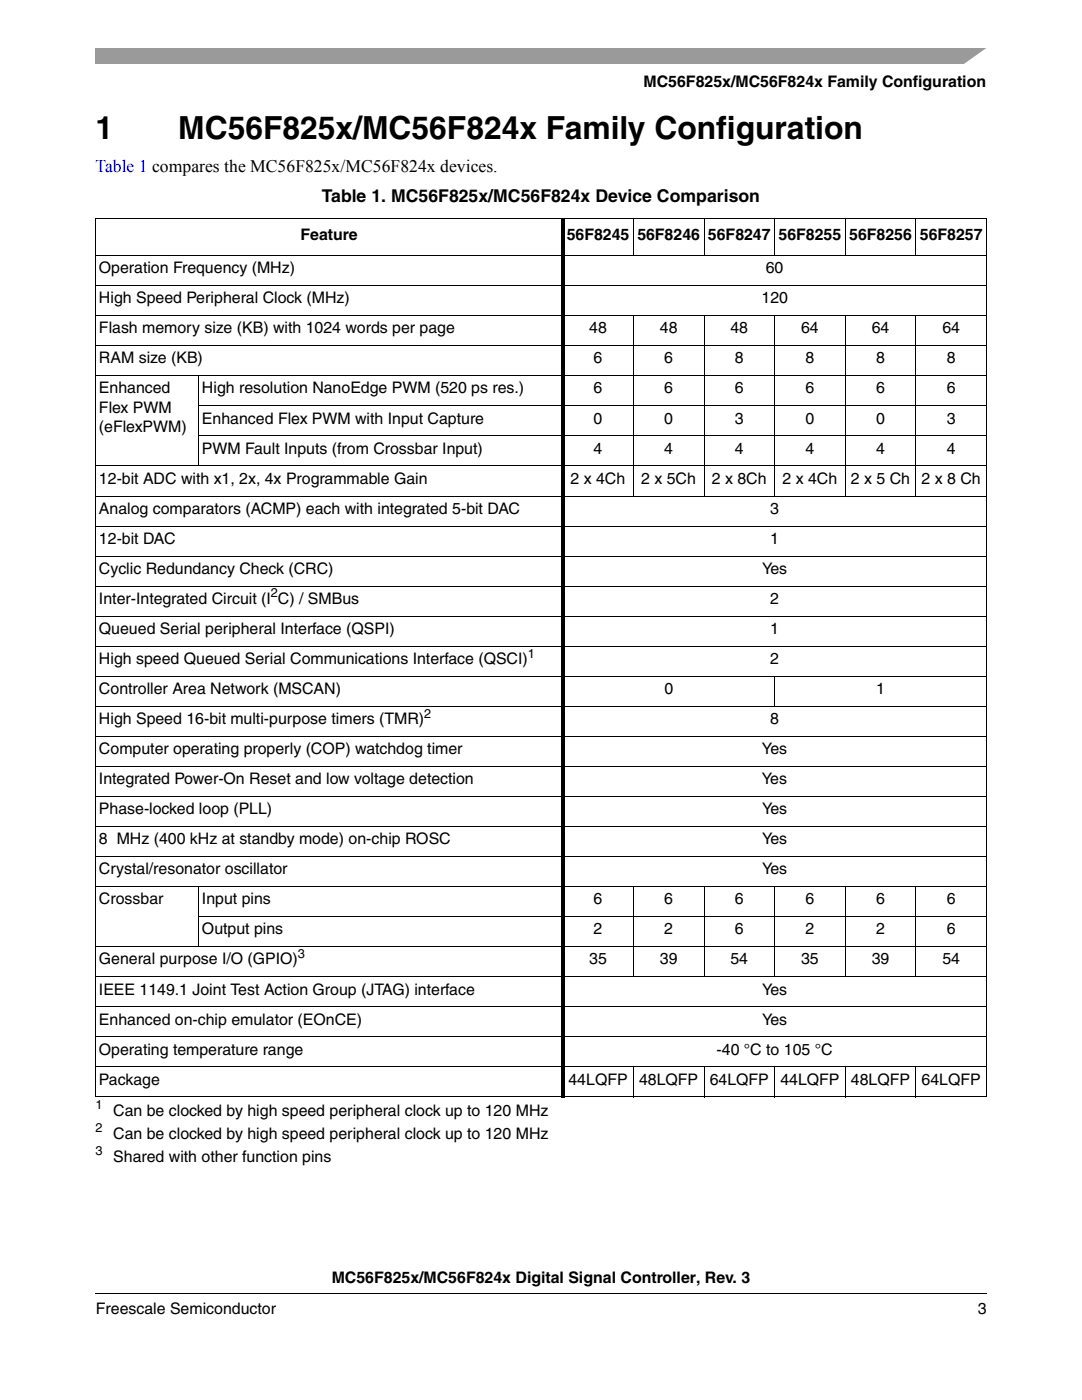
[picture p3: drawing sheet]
<svg xmlns="http://www.w3.org/2000/svg" width="216mm" height="279mm" viewBox="0 0 216 279" stroke-linecap="round" stroke-linejoin="round" font-family="sans-serif">
<defs><g id="words">
<g font-size="6.3">
<text x="19" y="27.7">1</text>
<text x="35.6" y="27.7">MC56F825x/MC56F824x Family Configuration</text>
</g>
<text font-size="3.5" fill="#0000b3" x="19" y="34.3">Table 1 compares the MC56F825x/MC56F824x devices.</text>
<text font-size="3.5" x="64.2" y="40.3">Table 1. MC56F825x/MC56F824x Device Comparison</text>
<g font-size="3.2">
<text x="128.4" y="17.4">MC56F825x/MC56F824x Family Configuration</text>
<text x="59.9" y="47.8">Feature</text>
<text x="113.1" y="47.8">56F8245 56F8246 56F8247 56F8255 56F8256 56F8257</text>
<text x="19.7" y="54.5">Operation Frequency (MHz)</text>
<text x="152.8" y="54.5">60</text>
<text x="19.7" y="60.5">High Speed Peripheral Clock (MHz)</text>
<text x="152" y="60.5">120</text>
<text x="19.7" y="66.5">Flash memory size (KB) with 1024 words per page</text>
<text x="117.6" y="66.5">48</text>
<text x="131.6" y="66.5">48</text>
<text x="145.7" y="66.5">48</text>
<text x="159.8" y="66.5">64</text>
<text x="173.9" y="66.5">64</text>
<text x="188" y="66.5">64</text>
<text x="19.7" y="72.5">RAM size (KB)</text>
<text x="118.4" y="72.5">6</text>
<text x="132.5" y="72.5">6</text>
<text x="146.6" y="72.5">8</text>
<text x="160.7" y="72.5">8</text>
<text x="174.8" y="72.5">8</text>
<text x="188.9" y="72.5">8</text>
<text x="19.7" y="78.5">Enhanced</text>
<text x="19.7" y="82.4">Flex PWM</text>
<text x="40.3" y="78.5">High resolution NanoEdge PWM (520 ps res.)</text>
<text x="118.4" y="78.5">6</text>
<text x="132.5" y="78.5">6</text>
<text x="146.6" y="78.5">6</text>
<text x="160.7" y="78.5">6</text>
<text x="174.8" y="78.5">6</text>
<text x="188.9" y="78.5">6</text>
<text x="19.7" y="86.3">(eFlexPWM)</text>
<text x="40.3" y="84.5">Enhanced Flex PWM with Input Capture</text>
<text x="118.4" y="84.5">0</text>
<text x="132.5" y="84.5">0</text>
<text x="146.6" y="84.5">3</text>
<text x="160.7" y="84.5">0</text>
<text x="174.8" y="84.5">0</text>
<text x="188.9" y="84.5">3</text>
<text x="40.3" y="90.5">PWM Fault Inputs (from Crossbar Input)</text>
<text x="118.4" y="90.5">4</text>
<text x="132.5" y="90.5">4</text>
<text x="146.6" y="90.5">4</text>
<text x="160.7" y="90.5">4</text>
<text x="174.8" y="90.5">4</text>
<text x="188.9" y="90.5">4</text>
<text x="19.7" y="96.5">12-bit ADC with x1, 2x, 4x Programmable Gain</text>
<text x="113.9" y="96.5">2 x 4Ch</text>
<text x="127.9" y="96.5">2 x 5Ch</text>
<text x="142" y="96.5">2 x 8Ch</text>
<text x="156.1" y="96.5">2 x 4Ch</text>
<text x="169.8" y="96.5">2 x 5 Ch</text>
<text x="183.9" y="96.5">2 x 8 Ch</text>
<text x="19.7" y="102.5">Analog comparators (ACMP) each with integrated 5-bit DAC</text>
<text x="153.7" y="102.5">3</text>
<text x="19.7" y="108.5">12-bit DAC</text>
<text x="153.7" y="108.5">1</text>
<text x="19.7" y="114.5">Cyclic Redundancy Check (CRC)</text>
<text x="152.1" y="114.5">Yes</text>
<text x="19.7" y="120.5">Inter-Integrated Circuit (I C) / SMBus</text>
<text x="153.7" y="120.5">2</text>
<text x="19.7" y="126.5">Queued Serial peripheral Interface (QSPI)</text>
<text x="153.7" y="126.5">1</text>
<text x="19.7" y="132.5">High speed Queued Serial Communications Interface (QSCI)</text>
<text x="153.7" y="132.5">2</text>
<text x="19.7" y="138.5">Controller Area Network (MSCAN)</text>
<text x="132.6" y="138.5">0</text>
<text x="174.9" y="138.5">1</text>
<text x="19.7" y="144.5">High Speed 16-bit multi-purpose timers (TMR)</text>
<text x="153.7" y="144.5">8</text>
<text x="19.7" y="150.5">Computer operating properly (COP) watchdog timer</text>
<text x="152" y="150.5">Yes</text>
<text x="19.7" y="156.5">Integrated Power-On Reset and low voltage detection</text>
<text x="152" y="156.5">Yes</text>
<text x="19.7" y="162.5">Phase-locked loop (PLL)</text>
<text x="152.1" y="162.5">Yes</text>
<text x="19.7" y="168.5">8 MHz (400 kHz at standby mode) on-chip ROSC</text>
<text x="152.1" y="168.5">Yes</text>
<text x="19.7" y="174.5">Crystal/resonator oscillator</text>
<text x="152.1" y="174.5">Yes</text>
<text x="19.7" y="180.5">Crossbar</text>
<text x="40.3" y="180.5">Input pins</text>
<text x="118.4" y="180.5">6</text>
<text x="132.5" y="180.5">6</text>
<text x="146.6" y="180.5">6</text>
<text x="160.7" y="180.5">6</text>
<text x="174.8" y="180.5">6</text>
<text x="188.9" y="180.5">6</text>
<text x="40.3" y="186.5">Output pins</text>
<text x="118.4" y="186.5">2</text>
<text x="132.5" y="186.5">2</text>
<text x="146.6" y="186.5">6</text>
<text x="160.7" y="186.5">2</text>
<text x="174.8" y="186.5">2</text>
<text x="188.9" y="186.5">6</text>
<text x="19.7" y="192.5">General purpose I/O (GPIO)</text>
<text x="117.6" y="192.5">35</text>
<text x="131.7" y="192.5">39</text>
<text x="145.8" y="192.5">54</text>
<text x="159.9" y="192.5">35</text>
<text x="173.9" y="192.5">39</text>
<text x="188" y="192.5">54</text>
<text x="19.7" y="198.5">IEEE 1149.1 Joint Test Action Group (JTAG) interface</text>
<text x="152.1" y="198.5">Yes</text>
<text x="19.7" y="204.5">Enhanced on-chip emulator (EOnCE)</text>
<text x="152.1" y="204.5">Yes</text>
<text x="19.7" y="210.5">Operating temperature range</text>
<text x="143" y="210.5">-40 °C to 105 °C</text>
<text x="19.7" y="216.5">Package</text>
<text x="113.4" y="216.5">44LQFP</text>
<text x="127.5" y="216.5">48LQFP</text>
<text x="141.6" y="216.5">64LQFP</text>
<text x="155.7" y="216.5">44LQFP</text>
<text x="169.8" y="216.5">48LQFP</text>
<text x="183.9" y="216.5">64LQFP</text>
<text x="22.6" y="222.6">Can be clocked by high speed peripheral clock up to 120 MHz</text>
<text x="22.6" y="227.2">Can be clocked by high speed peripheral clock up to 120 MHz</text>
<text x="22.6" y="231.8">Shared with other function pins</text>
<text x="66.2" y="256.1">MC56F825x/MC56F824x Digital Signal Controller, Rev. 3</text>
<text x="19.1" y="262.2">Freescale Semiconductor</text>
<text x="195.1" y="262.2">3</text>
</g>
<g font-size="2.5">
<text x="54.1" y="119.2">2</text>
<text x="105.3" y="131.2">1</text>
<text x="84.6" y="143.2">2</text>
<text x="59.5" y="191.2">3</text>
<text x="19" y="221.4">1</text>
<text x="19" y="226">2</text>
<text x="19.1" y="230.5">3</text>
</g>
</g></defs>
<path d="M19 258v.2z" fill="#000"/>
<path d="M19 258.1h177.8" fill="none" stroke="#000" stroke-width=".2"/>
<path d="M19 9.5h177.8v3.2h-177.8z" fill="#9a9a9a"/>
<path d="M192 13l5.3-3.8h1.5v3.8z" fill="#fff"/>
<path d="M19 218.9h177.8v1.6h-177.8z" fill="#fff"/>
<g fill="none" stroke="#000" stroke-width=".2">
<path d="M19 43.6h177.9M19 51h177.9M19 57h177.9M19 43.7v175.1M126.4 43.5v7.6M140.5 43.5v7.6M154.6 43.5v7.6M168.7 43.5v7.6M182.8 43.5v7.6M196.8 43.7v7.2M196.8 51.1v11.8M19 63h177.9"/>
<path d="M19 69h177.9M19 75h177.9M39.6 74.9v18.2M126.4 62.9v36.2M140.5 62.9v36.2M154.6 62.9v36.2M168.7 62.9v36.2M182.8 62.9v36.2M196.8 63.1v155.7M19 93h177.9M19 99h177.9M39.5 81h157.4"/>
<path d="M39.5 87h157.4M19 105h177.9M19 111h177.9M19 117h177.9M19 123h177.9M19 129h177.9M19 135h177.9M154.6 134.9v6.2M19 141h177.9M19 147h177.9M19 153h177.9M19 159h177.9"/>
<path d="M19 165h177.9M19 171h177.9M19 177h177.9M39.6 176.9v12.1M126.4 176.9v18.1M140.5 176.9v18.1M154.6 176.9v18.1M168.7 176.9v18.1M182.8 176.9v18.1M19 189h177.9M19 194.9h177.9M39.5 182.9h157.4"/>
<path d="M19 200.9h177.9M19 206.9h177.9M19 212.9h177.9M19 218.9h177.9M126.4 212.9v6.1M140.5 212.9v6.1M154.6 212.9v6.1M168.7 212.9v6.1M182.8 212.9v6.1"/>
</g>
<path d="M112 43.5h.6v175.5h-.6z" fill="#000"/>
<use href="#words"/>
</svg>
